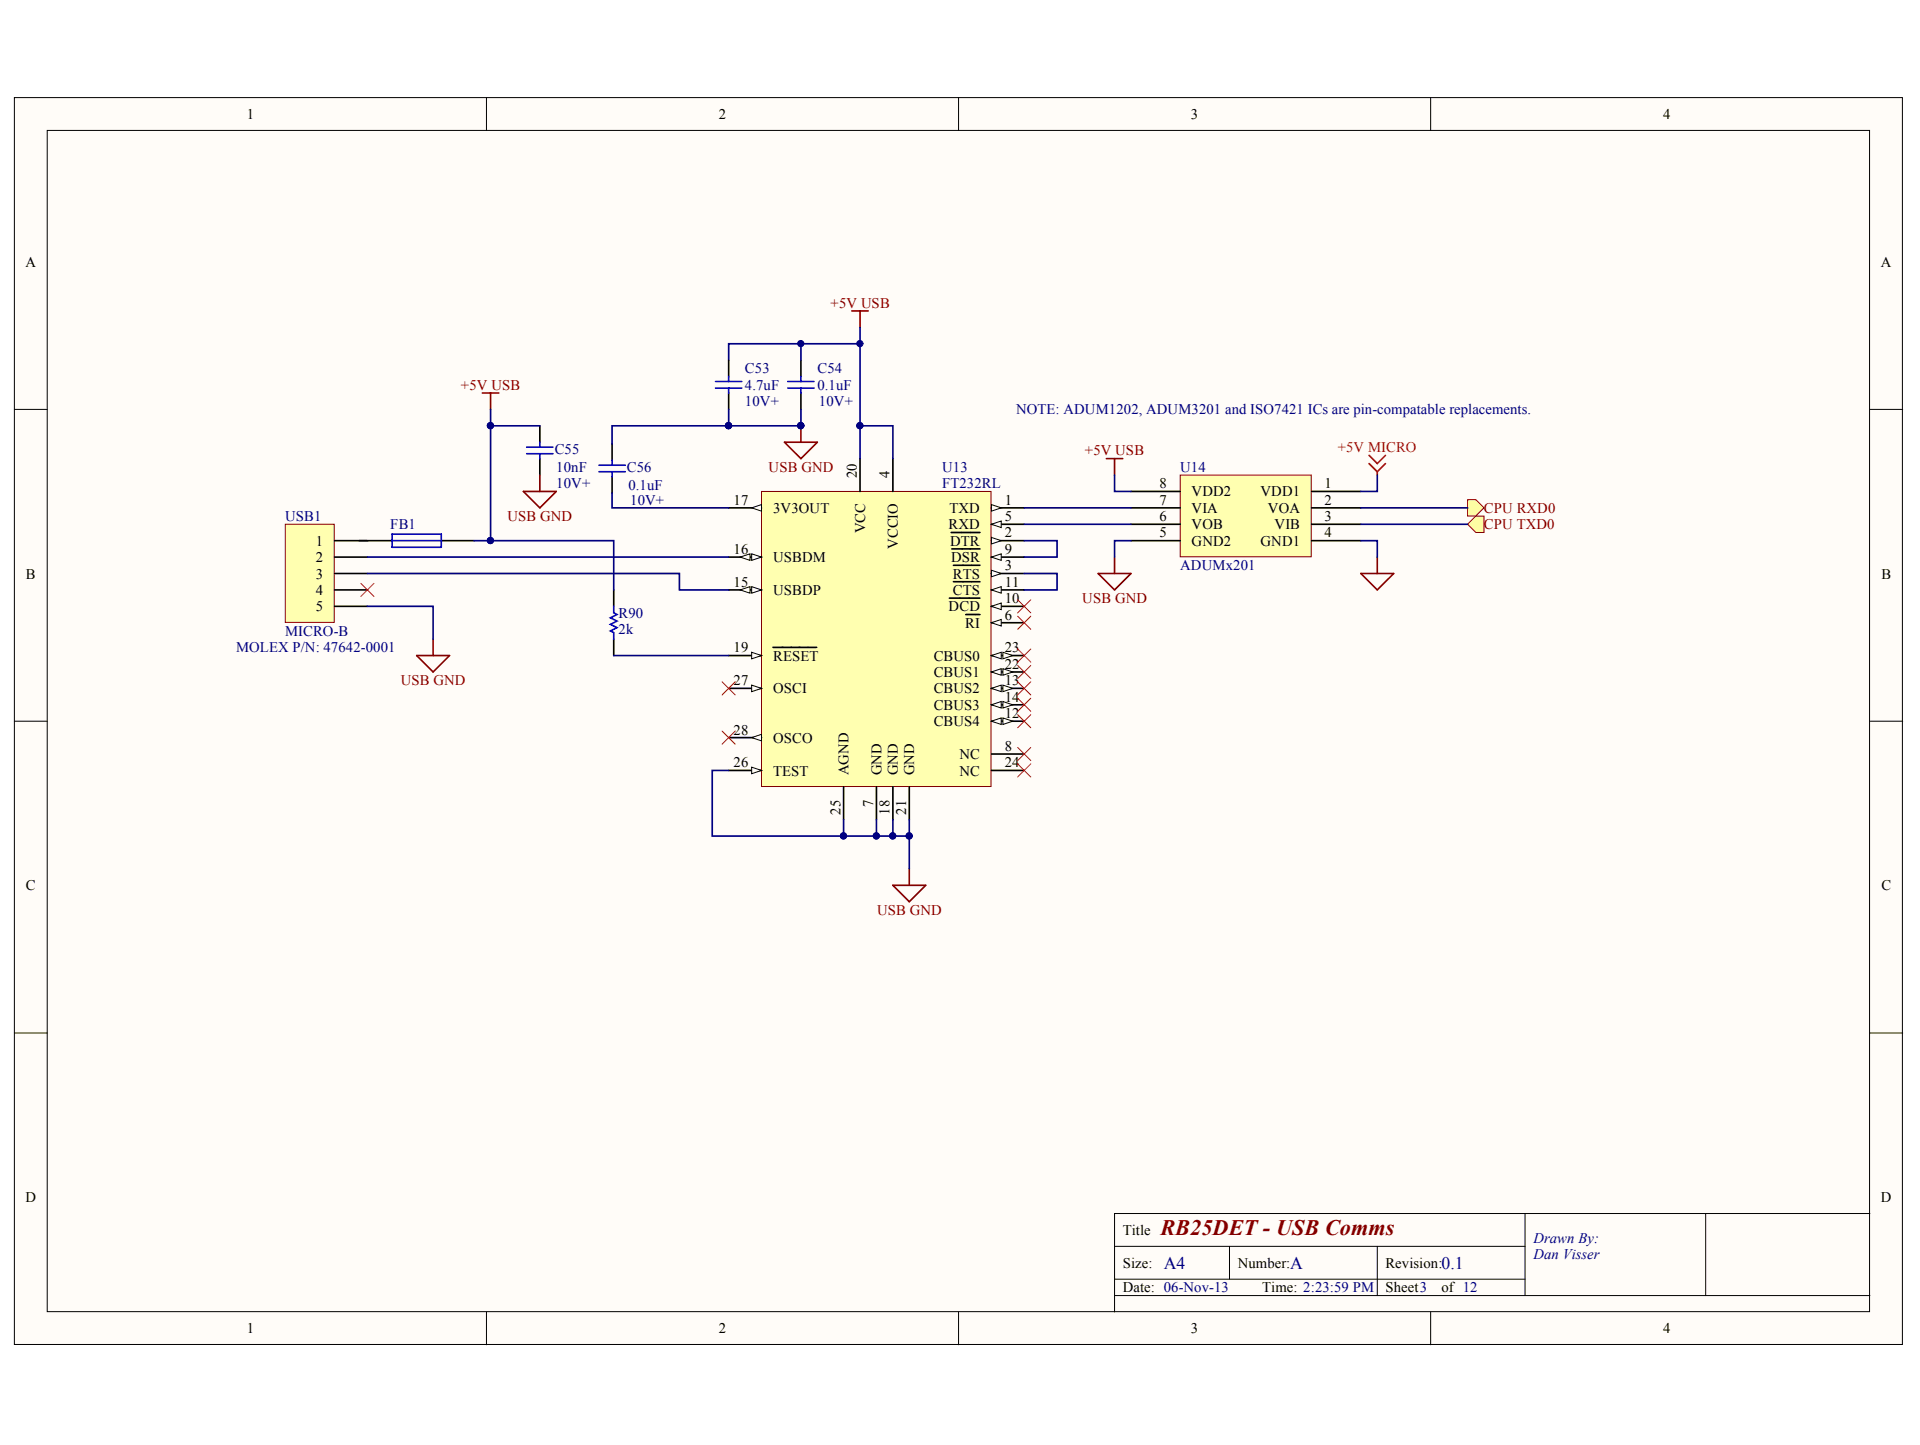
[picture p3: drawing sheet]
<svg xmlns="http://www.w3.org/2000/svg" width="271mm" height="204mm" viewBox="0 0 271 204" stroke-linecap="round" stroke-linejoin="round" font-family="sans-serif">
<defs><g id="words">
<text font-size="3.1" fill="#800000" x="163.8" y="174.3">RB25DET - USB Comms</text>
<g font-size="2.5" fill="#000080">
<text x="164.2" y="179">A4</text>
<text x="182.1" y="179">A</text>
<text x="203.4" y="179">0.1</text>
</g>
<g font-size="2.1">
<text x="34.8" y="16.8">1</text>
<text x="101.4" y="16.8">2</text>
<text x="168.1" y="16.8">3</text>
<text x="234.7" y="16.8">4</text>
<text x="3.6" y="37.6">A</text>
<text x="265.4" y="37.6">A</text>
<text x="103.5" y="71.2">17</text>
<text x="120.9" y="67.5" transform="rotate(-90 120.9 67.5)">20</text>
<text x="125.5" y="67.5" transform="rotate(-90 125.5 67.5)">4</text>
<text x="141.8" y="71.2">1</text>
<text x="163.6" y="68.9">8</text>
<text x="163.6" y="71.2">7</text>
<text x="168.1" y="70.1">VDD2</text>
<text x="177.9" y="70.1">VDD1</text>
<text x="186.9" y="71.2">2</text>
<text x="186.9" y="68.9">1</text>
<text x="44.6" y="77">1</text>
<text x="109.1" y="72.4">3V3OUT</text>
<text x="122.1" y="75.3" transform="rotate(-90 122.1 75.3)">VCC</text>
<text x="126.7" y="77.5" transform="rotate(-90 126.7 77.5)">VCCIO</text>
<text x="133.9" y="74.7">RXD</text>
<text x="134" y="72.4">TXD</text>
<text x="134.1" y="77">DTR</text>
<text x="141.8" y="73.5">5</text>
<text x="141.8" y="75.8">2</text>
<text x="163.6" y="73.5">6</text>
<text x="163.6" y="75.8">5</text>
<text x="168.1" y="72.4">VIA</text>
<text x="168.1" y="74.7">VOB</text>
<text x="168.1" y="77">GND2</text>
<text x="177.9" y="77">GND1</text>
<text x="178.9" y="72.4">VOA</text>
<text x="179.9" y="74.7">VIB</text>
<text x="186.9" y="75.8">4</text>
<text x="186.9" y="73.5">3</text>
<text x="3.6" y="81.6">B</text>
<text x="44.6" y="79.3">2</text>
<text x="44.6" y="81.6">3</text>
<text x="44.6" y="84">4</text>
<text x="103.5" y="82.8">15</text>
<text x="103.5" y="78.2">16</text>
<text x="109.1" y="84">USBDP</text>
<text x="109.1" y="79.3">USBDM</text>
<text x="134.2" y="79.3">DSR</text>
<text x="134.5" y="84">CTS</text>
<text x="134.5" y="81.6">RTS</text>
<text x="141.8" y="78.2">9</text>
<text x="141.8" y="82.8">11</text>
<text x="141.8" y="80.5">3</text>
<text x="265.5" y="81.6">B</text>
<text x="44.6" y="86.3">5</text>
<text x="133.9" y="86.3">DCD</text>
<text x="136.2" y="88.6">RI</text>
<text x="141.8" y="87.4">6</text>
<text x="141.8" y="85.1">10</text>
<text x="103.5" y="92.1">19</text>
<text x="109.1" y="93.2">RESET</text>
<text x="131.8" y="95.5">CBUS1</text>
<text x="131.8" y="93.2">CBUS0</text>
<text x="141.8" y="94.4">22</text>
<text x="141.8" y="92.1">23</text>
<text x="103.5" y="96.7">27</text>
<text x="109.1" y="97.9">OSCI</text>
<text x="131.8" y="97.9">CBUS2</text>
<text x="131.8" y="100.1">CBUS3</text>
<text x="141.8" y="101.3">12</text>
<text x="141.8" y="96.7">13</text>
<text x="141.8" y="99">14</text>
<text x="103.5" y="103.6">28</text>
<text x="109.1" y="104.8">OSCO</text>
<text x="131.8" y="102.5">CBUS4</text>
<text x="135.4" y="107.1">NC</text>
<text x="141.8" y="105.9">8</text>
<text x="103.5" y="108.3">26</text>
<text x="109.1" y="109.4">TEST</text>
<text x="119.7" y="109.4" transform="rotate(-90 119.7 109.4)">AGND</text>
<text x="123.2" y="113.9" transform="rotate(-90 123.2 113.9)">7</text>
<text x="124.4" y="109.4" transform="rotate(-90 124.4 109.4)">GND</text>
<text x="126.7" y="109.4" transform="rotate(-90 126.7 109.4)">GND</text>
<text x="129" y="109.4" transform="rotate(-90 129 109.4)">GND</text>
<text x="135.4" y="109.4">NC</text>
<text x="141.8" y="108.3">24</text>
<text x="118.6" y="115" transform="rotate(-90 118.6 115)">25</text>
<text x="125.5" y="115" transform="rotate(-90 125.5 115)">18</text>
<text x="127.9" y="115" transform="rotate(-90 127.9 115)">21</text>
<text x="3.6" y="125.6">C</text>
<text x="265.5" y="125.6">C</text>
<text x="3.6" y="169.6">D</text>
<text x="265.4" y="169.6">D</text>
<text x="158.4" y="174.3">Title</text>
<text x="158.4" y="178.9">Size:</text>
<text x="174.7" y="178.9">Number:</text>
<text x="195.5" y="178.9">Revision:</text>
<text x="158.4" y="182.4">Date: 06-Nov-13</text>
<text x="178.1" y="182.4">Time: 2:23:59 PM</text>
<text x="195.5" y="182.4">Sheet3</text>
<text x="203.4" y="182.4">of 12</text>
<text x="34.8" y="188.2">1</text>
<text x="101.4" y="188.2">2</text>
<text x="168.1" y="188.2">3</text>
<text x="234.7" y="188.2">4</text>
</g>
<g font-size="2.1" fill="#800000">
<text x="117.2" y="43.4">+5V USB</text>
<text x="65.1" y="55">+5V USB</text>
<text x="153.1" y="64.3">+5V USB</text>
<text x="108.5" y="66.6">USB GND</text>
<text x="71.6" y="73.5">USB GND</text>
<text x="209.4" y="74.7">CPU TXD0</text>
<text x="209.4" y="72.4">CPU RXD0</text>
<text x="152.7" y="85.1">USB GND</text>
<text x="56.6" y="96.7">USB GND</text>
<text x="123.8" y="129.1">USB GND</text>
</g>
<g font-size="2.1" fill="#000080">
<text x="105.1" y="52.7">C53</text>
<text x="115.4" y="52.7">C54</text>
<text x="105.1" y="57.3">10V+</text>
<text x="105.1" y="55">4.7uF</text>
<text x="115.4" y="55">0.1uF</text>
<text x="115.6" y="57.3">10V+</text>
<text x="143.4" y="58.5">NOTE: ADUM1202, ADUM3201 and ISO7421 ICs are pin-compatable replacements.</text>
<text x="78.3" y="64.1">C55</text>
<text x="78.5" y="66.6">10nF</text>
<text x="78.5" y="68.9">10V+</text>
<text x="88.5" y="66.6">C56</text>
<text x="88.7" y="69.1">0.1uF</text>
<text x="88.9" y="71.2">10V+</text>
<text x="132.9" y="66.6">U13</text>
<text x="132.9" y="68.9">FT232RL</text>
<text x="166.5" y="66.6">U14</text>
<text x="40.2" y="73.5">USB1</text>
<text x="55.1" y="74.7">FB1</text>
<text x="166.5" y="80.5">ADUMx201</text>
<text x="40.2" y="89.7">MICRO-B</text>
<text x="87.3" y="89.5">2k</text>
<text x="87.3" y="87.2">R90</text>
<text x="33.3" y="92.1">MOLEX P/N: 47642-0001</text>
<text x="216.4" y="175.4">Drawn By:</text>
<text x="216.4" y="177.7">Dan Visser</text>
</g>
<text font-size="2.1" fill="#f00" x="188.8" y="63.8">+5V MICRO</text>
</g></defs>
<g fill="#fffcf8" stroke="#000" stroke-width=".14">
<path d="M2 13.8h266.4v175.9h-266.4z"/>
<path d="M6.7 18.4h257.1v166.7h-257.1z"/>
</g>
<g fill="none" stroke="#000" stroke-width=".14">
<path d="M68.6 13.8v4.6M135.3 13.8v4.6M201.9 13.8v4.6M2 57.8h4.7M263.9 57.8h4.6M2 101.8h4.7M263.9 101.8h4.6M2 145.8h4.7M263.9 145.8h4.6M157.3 175.9h57.9M173.5 175.9v4.6M194.3 175.9v6.9"/>
<path d="M215.2 171.2v11.6M240.7 171.2h-83.4v13.9M263.9 171.2h-23.2v11.6M68.6 185.1v4.7M135.3 185.1v4.7M157.3 182.8h106.6M157.3 180.5h57.9M201.9 185.1v4.7"/>
</g>
<path d="M107.5 69.3h32.4v41.7h-32.4z" fill="#ffffb0" stroke="#800000" stroke-width=".14"/>
<path d="M126 64.7v4.6M139.9 74h4.6M139.9 108.7h4.6M139.9 106.4h4.6" fill="none" stroke="#000" stroke-width=".23"/>
<path d="M139.9 74l1.4-.5v.9z" fill="#fffcf8" stroke="#000" stroke-width=".14"/>
<path d="M139.9 87.9h4.6" fill="none" stroke="#000" stroke-width=".23"/>
<path d="M139.9 87.9l1.4-.5v.9z" fill="#fffcf8" stroke="#000" stroke-width=".14"/>
<path d="M139.9 78.6h4.6M136.3 86.7h2M123.7 111v4.7" fill="none" stroke="#000" stroke-width=".23"/>
<path d="M139.9 78.6l1.4-.5v1z" fill="#fffcf8" stroke="#000" stroke-width=".14"/>
<path d="M134.3 77.5h4M139.9 85.6h4.6" fill="none" stroke="#000" stroke-width=".23"/>
<path d="M139.9 85.6l1.4-.5v.9z" fill="#fffcf8" stroke="#000" stroke-width=".14"/>
<path d="M134 84.4h4.3M139.9 83.2h4.6" fill="none" stroke="#000" stroke-width=".23"/>
<path d="M139.9 83.2l1.4-.4v.9z" fill="#fffcf8" stroke="#000" stroke-width=".14"/>
<path d="M134.5 82.1h3.8M139.9 101.8h4.6" fill="none" stroke="#000" stroke-width=".23"/>
<g fill="#fffcf8" stroke="#000" stroke-width=".14">
<path d="M139.9 101.8l1.4-.5v.9z"/>
<path d="M141.5 101.3l1.4 .5-1.4 .4z"/>
</g>
<path d="M139.9 97.1h4.6" fill="none" stroke="#000" stroke-width=".23"/>
<g fill="#fffcf8" stroke="#000" stroke-width=".14">
<path d="M139.9 97.1l1.4-.4v.9z"/>
<path d="M141.5 96.7l1.4 .4-1.4 .5z"/>
</g>
<path d="M139.9 99.5h4.6" fill="none" stroke="#000" stroke-width=".23"/>
<g fill="#fffcf8" stroke="#000" stroke-width=".14">
<path d="M139.9 99.5l1.4-.5v.9z"/>
<path d="M141.5 99l1.4 .5-1.4 .4z"/>
</g>
<path d="M102.8 83.2h4.7" fill="none" stroke="#000" stroke-width=".23"/>
<g fill="#fffcf8" stroke="#000" stroke-width=".14">
<path d="M106.1 82.8l1.4 .4-1.4 .5z"/>
<path d="M104.4 83.2l1.4-.4v.9z"/>
</g>
<path d="M102.8 78.6h4.7" fill="none" stroke="#000" stroke-width=".23"/>
<g fill="#fffcf8" stroke="#000" stroke-width=".14">
<path d="M106.1 78.1l1.4 .5-1.4 .5z"/>
<path d="M104.4 78.6l1.4-.5v1z"/>
</g>
<path d="M102.8 71.7h4.7" fill="none" stroke="#000" stroke-width=".23"/>
<path d="M106.1 71.7l1.4-.5v.9z" fill="#fffcf8" stroke="#000" stroke-width=".14"/>
<path d="M102.8 92.5h4.7M126 111v4.7" fill="none" stroke="#000" stroke-width=".23"/>
<path d="M106.1 92l1.4 .5-1.4 .5z" fill="#fffcf8" stroke="#000" stroke-width=".14"/>
<path d="M121.4 64.7v4.6M109.1 91.3h6.1M139.9 94.8h4.6M128.3 111v4.7" fill="none" stroke="#000" stroke-width=".23"/>
<g fill="#fffcf8" stroke="#000" stroke-width=".14">
<path d="M139.9 94.8l1.4-.4v.9z"/>
<path d="M141.5 94.4l1.4 .4-1.4 .5z"/>
</g>
<path d="M139.9 92.5h4.6" fill="none" stroke="#000" stroke-width=".23"/>
<g fill="#fffcf8" stroke="#000" stroke-width=".14">
<path d="M139.9 92.5l1.4-.5v1z"/>
<path d="M141.5 92l1.4 .5-1.4 .5z"/>
</g>
<path d="M102.8 108.7h4.7M119 111v4.7" fill="none" stroke="#000" stroke-width=".23"/>
<path d="M106.1 108.3l1.4 .4-1.4 .5z" fill="#fffcf8" stroke="#000" stroke-width=".14"/>
<path d="M102.8 97.1h4.7" fill="none" stroke="#000" stroke-width=".23"/>
<path d="M106.1 96.7l1.4 .4-1.4 .5z" fill="#fffcf8" stroke="#000" stroke-width=".14"/>
<path d="M102.8 104.1h4.7" fill="none" stroke="#000" stroke-width=".23"/>
<path d="M106.1 104.1l1.4-.5v.9z" fill="#fffcf8" stroke="#000" stroke-width=".14"/>
<path d="M139.9 71.7h4.6" fill="none" stroke="#000" stroke-width=".23"/>
<path d="M139.9 71.2l1.4 .5-1.4 .4z" fill="#fffcf8" stroke="#000" stroke-width=".14"/>
<path d="M139.9 76.3h4.6" fill="none" stroke="#000" stroke-width=".23"/>
<path d="M139.9 75.8l1.4 .5-1.4 .5z" fill="#fffcf8" stroke="#000" stroke-width=".14"/>
<path d="M134.2 75.1h4.1M139.9 80.9h4.6" fill="none" stroke="#000" stroke-width=".23"/>
<path d="M139.9 80.5l1.4 .4-1.4 .5z" fill="#fffcf8" stroke="#000" stroke-width=".14"/>
<path d="M113 50.8v2.3M113 55.5v2.3M76.2 60.1v2.3M76.2 64.7v2.3M86.4 62.6v2.3M86.4 67.3v2.3M134.5 79.8h3.8M86.6 83.2v2.4M86.6 90.2v2.3" fill="none" stroke="#000" stroke-width=".23"/>
<path d="M121.4 64.7v-4.6h4.6v4.6M86.6 92.5h16.2M102.8 108.7h-2.3v9.3h18.5v-2.3M123.7 115.7v2.3h-4.7M126 115.7v2.3h-2.3M128.3 115.7v2.3h-2.3M128.3 118v4.6" fill="none" stroke="#000080" stroke-width=".23"/>
<g fill="#000080" stroke="#000080" stroke-width=".14">
<circle cx="119" cy="118" r=".44"/>
<circle cx="123.7" cy="118" r=".44"/>
<circle cx="126" cy="118" r=".44"/>
<circle cx="128.3" cy="118" r=".44"/>
<circle cx="121.3" cy="60.1" r=".44"/>
<circle cx="113" cy="60.1" r=".44"/>
</g>
<g fill="none" stroke="#00f" stroke-width=".23">
<path d="M111.2 53.8h3.7M111.2 54.8h3.7M113 53.1v.7M113 54.8v.7M74.3 63.1h3.7M74.3 64h3.7M76.2 62.4v.7M76.2 64v.7M84.5 65.6h3.7M84.5 66.6h3.7M86.4 64.9v.7M86.4 66.6v.7"/>
<path d="M86.6 85.6v.9l.5 .2-1 .5 1 .4-1 .5 1 .5-1 .4 .5 .3v.9"/>
</g>
<path d="M68.1 55.5h2.3M69.2 55.5v2.3M120.2 43.9h2.3M121.4 43.9v2.3M110.7 62.4h4.6l-2.3 2.3zM113 60.1v2.3M58.8 92.5h4.6l-2.3 2.3zM61.1 90.2v2.3M126 124.9h4.6l-2.3 2.3zM128.3 122.6v2.3" fill="none" stroke="#800000" stroke-width=".23"/>
<path d="M193.2 64.3l1.1 1.1 1.2-1.1M193.2 65.4l1.1 1.2M194.3 66.6v.4M195.5 65.4l-1.2 1.2" fill="none" stroke="#f00" stroke-width=".23"/>
<path d="M40.3 74h6.9v13.8h-6.9z" fill="#ffffb0" stroke="#800000" stroke-width=".14"/>
<path d="M47.2 76.3h8.1M47.2 78.6h4.6M62.3 76.3h4.6M47.2 80.9h4.6M47.2 83.2h4.6M47.2 85.6h4.6" fill="none" stroke="#000" stroke-width=".23"/>
<g fill="none" stroke="#000080" stroke-width=".23">
<path d="M69.2 57.8v2.3M113 48.5v2.3M121.4 48.5h-18.6v2.3M121.4 46.2v13.9M51.8 78.6h51M66.9 76.3h2.3M76.2 60.1h-7v16.2h17.4v6.9M86.4 69.6v2.1h16.4M102.8 60.1h-16.4v2.5M144.5 76.3h4.7v2.3h-4.7M51.8 80.9h44.1v2.3h6.9M51.8 85.6h9.3v4.6"/>
<path d="M144.5 80.9h4.7v2.3h-4.7"/>
</g>
<path d="M73.9 69.3h4.6l-2.3 2.4zM76.2 67v2.3M156.1 64.7h2.3M157.3 64.7v2.3M157.3 78.6v2.3M194.3 78.6v2.3M155 80.9h4.6l-2.3 2.3zM192 80.9h4.7l-2.4 2.3z" fill="none" stroke="#800000" stroke-width=".23"/>
<g fill="#000080" stroke="#000080" stroke-width=".14">
<circle cx="121.3" cy="60.1" r=".44"/>
<circle cx="121.3" cy="48.5" r=".44"/>
<circle cx="113" cy="48.5" r=".44"/>
<circle cx="102.8" cy="60.1" r=".44"/>
<circle cx="69.2" cy="76.3" r=".44"/>
<circle cx="69.2" cy="60.1" r=".44"/>
</g>
<g fill="none" stroke="#f00" stroke-width=".14">
<path d="M50.9 82.3l1.9 1.9M52.8 82.3l-1.9 1.9M101.9 96.2l1.8 1.9M103.7 96.2l-1.8 1.9M143.6 84.6l1.9 1.9M143.6 86.9l1.9 1.9M145.5 84.6l-1.9 1.9M145.5 86.9l-1.9 1.9M101.9 103.2l1.8 1.8M103.7 103.2l-1.8 1.8M143.6 105.5l1.9 1.8M143.6 107.8l1.9 1.8"/>
<path d="M145.5 105.5l-1.9 1.8M145.5 107.8l-1.9 1.8"/>
</g>
<path d="M55.3 75.4h7v1.8h-7zM55.3 76.3h7" fill="none" stroke="#00f" stroke-width=".23"/>
<path d="M166.5 67h18.5v11.6h-18.5z" fill="#ffffb0" stroke="#800000" stroke-width=".14"/>
<path d="M159.6 69.3h6.9M159.6 71.7h6.9M159.6 74h6.9M159.6 76.3h6.9M185.1 69.3h6.9M185.1 71.7h6.9M185.1 74h6.9M185.1 76.3h6.9" fill="none" stroke="#000" stroke-width=".23"/>
<path d="M144.5 71.7h15.1M144.5 74h15.1M157.3 67v2.3h2.3M159.6 76.3h-2.3v2.3M192 76.3h2.3v2.3M194.3 67v2.3h-2.3" fill="none" stroke="#000080" stroke-width=".23"/>
<path d="M207.1 74l1.2-1.2h1.1v2.3h-1.1z" fill-rule="evenodd" fill="#ffff80" stroke="#800000" stroke-width=".14"/>
<path d="M192 74h15.1" fill="none" stroke="#000080" stroke-width=".23"/>
<path d="M207.1 70.5h1.2l1.1 1.2-1.1 1.1h-1.2z" fill-rule="evenodd" fill="#ffff80" stroke="#800000" stroke-width=".14"/>
<path d="M102.8 57.8v2.3h10.2v-2.3M192 71.7h15.1" fill="none" stroke="#000080" stroke-width=".23"/>
<path d="M102.8 50.8v2.3M102.8 55.5v2.3" fill="none" stroke="#000" stroke-width=".23"/>
<path d="M101 53.8h3.7M101 54.8h3.7M102.8 53.1v.7M102.8 54.8v.7" fill="none" stroke="#00f" stroke-width=".23"/>
<g fill="#000080" stroke="#000080" stroke-width=".14">
<circle cx="113" cy="60.1" r=".44"/>
<circle cx="102.8" cy="60.1" r=".44"/>
</g>
<path d="M143.6 98.5l1.9 1.9M143.6 96.2l1.9 1.9M143.6 93.9l1.9 1.8M143.6 91.6l1.9 1.8M145.5 98.5l-1.9 1.9M145.5 96.2l-1.9 1.9M145.5 93.9l-1.9 1.8M145.5 91.6l-1.9 1.8M143.6 100.8l1.9 1.9M145.5 100.8l-1.9 1.9" fill="none" stroke="#f00" stroke-width=".14"/>
<use href="#words"/>
</svg>
